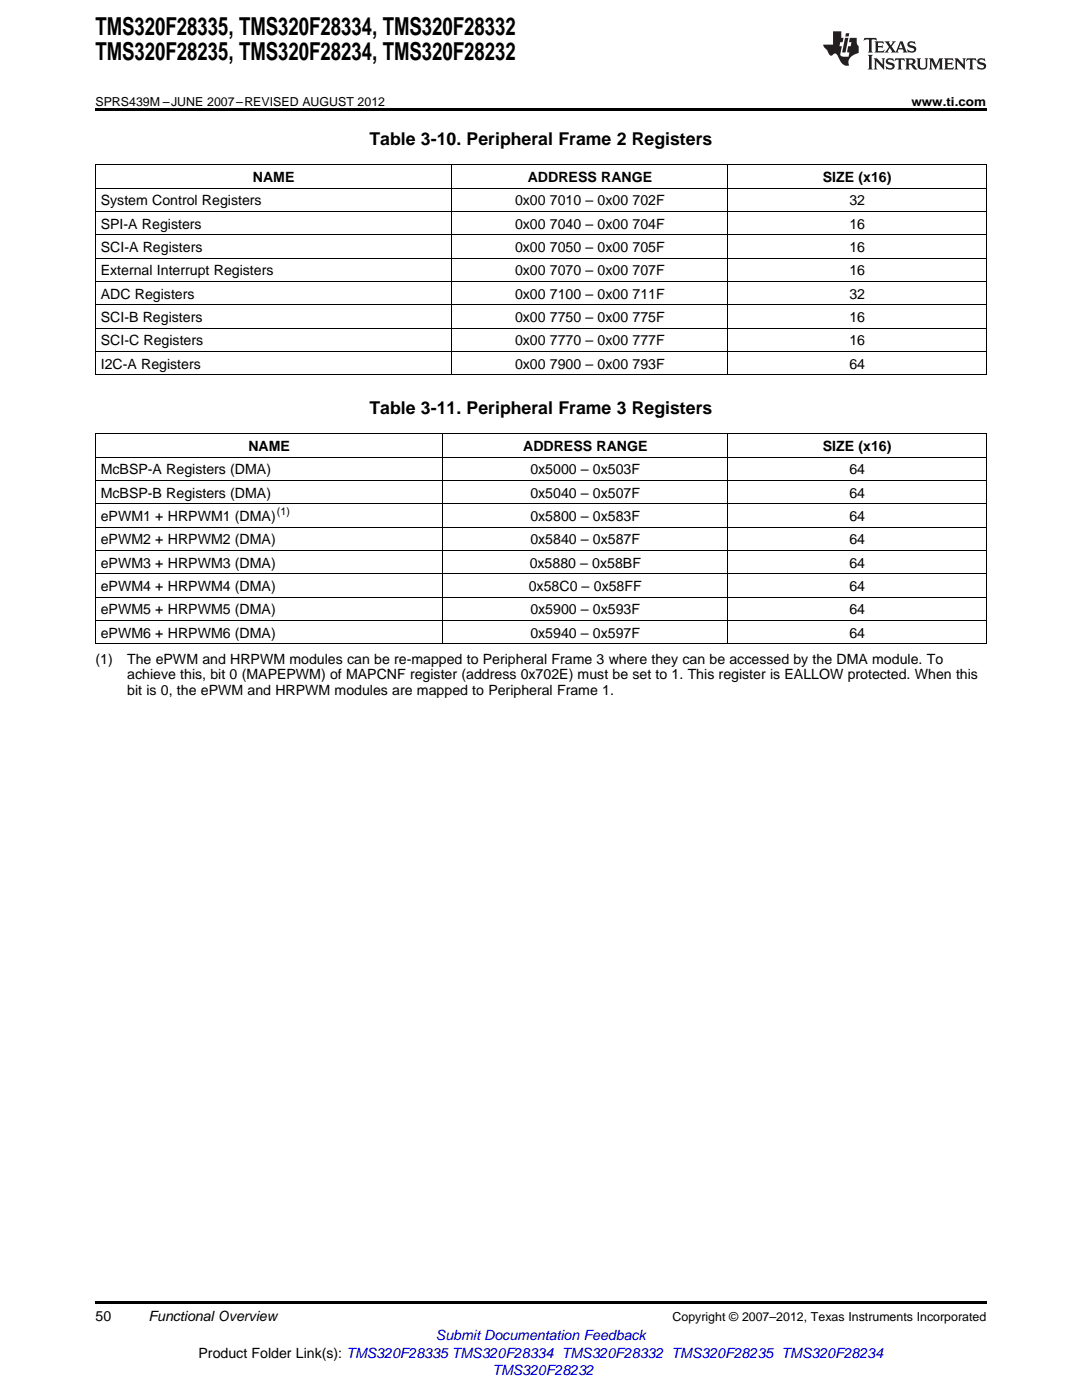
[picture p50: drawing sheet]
<svg xmlns="http://www.w3.org/2000/svg" width="216mm" height="279mm" viewBox="0 0 216 279" stroke-linecap="round" stroke-linejoin="round" font-family="sans-serif">
<defs><g id="words">
<g font-size="4.9">
<text x="19" y="7.1">TMS320F28335, TMS320F28334, TMS320F28332</text>
<text x="19" y="12">TMS320F28235, TMS320F28234, TMS320F28232</text>
</g>
<g font-size="3.5">
<text x="73.7" y="28.9">Table 3-10. Peripheral Frame 2 Registers</text>
<text x="73.7" y="82.6">Table 3-11. Peripheral Frame 3 Registers</text>
</g>
<g font-size="2.8">
<text x="20.1" y="41">System Control Registers</text>
<text x="50.4" y="36.3">NAME</text>
<text x="102.8" y="41">0x00</text>
<text x="105.3" y="36.3">ADDRESS RANGE</text>
<text x="109.7" y="41">7010 – 0x00</text>
<text x="126.2" y="41">702F</text>
<text x="164.2" y="36.3">SIZE (x16)</text>
<text x="169.5" y="41">32</text>
<text x="20.1" y="45.6">SPI-A Registers</text>
<text x="102.8" y="45.6">0x00</text>
<text x="109.7" y="45.6">7040 – 0x00</text>
<text x="126.2" y="45.6">704F</text>
<text x="169.5" y="45.6">16</text>
<text x="20.1" y="50.3">SCI-A Registers</text>
<text x="102.8" y="50.3">0x00</text>
<text x="109.7" y="50.3">7050 – 0x00</text>
<text x="126.2" y="50.3">705F</text>
<text x="169.5" y="50.3">16</text>
<text x="20.1" y="55">External Interrupt Registers</text>
<text x="20.1" y="59.6">ADC Registers</text>
<text x="102.8" y="55">0x00</text>
<text x="102.8" y="59.6">0x00</text>
<text x="109.7" y="55">7070 – 0x00</text>
<text x="109.7" y="59.6">7100 – 0x00</text>
<text x="126.2" y="55">707F</text>
<text x="126.2" y="59.6">711F</text>
<text x="169.5" y="55">16</text>
<text x="169.5" y="59.6">32</text>
<text x="20.1" y="64.3">SCI-B Registers</text>
<text x="102.8" y="64.3">0x00</text>
<text x="109.7" y="64.3">7750 – 0x00</text>
<text x="126.2" y="64.3">775F</text>
<text x="169.5" y="64.3">16</text>
<text x="20.1" y="68.9">SCI-C Registers</text>
<text x="102.8" y="68.9">0x00</text>
<text x="109.7" y="68.9">7770 – 0x00</text>
<text x="126.2" y="68.9">777F</text>
<text x="169.5" y="68.9">16</text>
<text x="20.1" y="73.6">I2C-A Registers</text>
<text x="102.8" y="73.6">0x00</text>
<text x="109.7" y="73.6">7900 – 0x00</text>
<text x="126.2" y="73.6">793F</text>
<text x="169.5" y="73.6">64</text>
<text x="20.1" y="94.7">McBSP-A Registers (DMA)</text>
<text x="49.6" y="90">NAME</text>
<text x="104.4" y="90">ADDRESS RANGE</text>
<text x="105.8" y="94.7">0x5000 – 0x503F</text>
<text x="164.2" y="90">SIZE (x16)</text>
<text x="169.5" y="94.7">64</text>
<text x="20.1" y="99.3">McBSP-B Registers (DMA)</text>
<text x="105.8" y="99.3">0x5040 – 0x507F</text>
<text x="169.5" y="99.3">64</text>
<text x="20.1" y="104">ePWM1 + HRPWM1 (DMA)</text>
<text x="105.8" y="104">0x5800 – 0x583F</text>
<text x="169.5" y="104">64</text>
<text x="20.1" y="108.7">ePWM2 + HRPWM2 (DMA)</text>
<text x="20.1" y="113.3">ePWM3 + HRPWM3 (DMA)</text>
<text x="105.7" y="113.3">0x5880 – 0x58BF</text>
<text x="105.8" y="108.7">0x5840 – 0x587F</text>
<text x="169.5" y="108.7">64</text>
<text x="169.5" y="113.3">64</text>
<text x="20.1" y="118">ePWM4 + HRPWM4 (DMA)</text>
<text x="105.5" y="118">0x58C0 – 0x58FF</text>
<text x="169.5" y="118">64</text>
<text x="20.1" y="122.6">ePWM5 + HRPWM5 (DMA)</text>
<text x="105.8" y="122.6">0x5900 – 0x593F</text>
<text x="169.5" y="122.6">64</text>
<text x="20.1" y="127.3">ePWM6 + HRPWM6 (DMA)</text>
<text x="105.8" y="127.3">0x5940 – 0x597F</text>
<text x="169.5" y="127.3">64</text>
<text x="19" y="132.4">(1)</text>
<text x="25.4" y="132.4">The ePWM and HRPWM modules can be re-mapped to Peripheral Frame 3 where they can be accessed by the DMA module. To</text>
<text x="25.4" y="135.6">achieve this, bit 0 (MAPEPWM) of MAPCNF register (address 0x702E) must be set to 1. This register is EALLOW protected. When this</text>
<text x="25.4" y="138.8">bit is 0, the ePWM and HRPWM modules are mapped to Peripheral Frame 1.</text>
<text x="19" y="263.6">50</text>
<text x="29.6" y="263.6">Functional Overview</text>
<text x="39.6" y="270.9">Product Folder Link(s): TMS320F28335 TMS320F28334 TMS320F28332 TMS320F28235 TMS320F28234</text>
</g>
<g font-size="2.8" fill="#00f">
<text x="87" y="267.4">Submit Documentation Feedback</text>
<text x="98.2" y="274.5">TMS320F28232</text>
</g>
<g font-size="2.5">
<text x="19" y="21.1">SPRS439M –JUNE 2007–REVISED AUGUST 2012</text>
<text x="181.9" y="21.1">www.ti.com</text>
<text x="134.2" y="263.6">Copyright © 2007–2012, Texas Instruments Incorporated</text>
</g>
<text font-size="2.1" x="55.3" y="102.9">(1)</text>
</g></defs>
<g fill="#231f20">
<path d="M172.5 7.6l-.1 .5 .4-.2h.6v.1v2.1l-.2 .4h.9l-.2-.4v-2.1l.1-.1h.5l.5 .2-.2-.5zM174.5 8.3l.2 .3v1.5l-.2 .4h1.8l.2-.6a1.04 1.04 0 0 1-1.3 .2v-.7h.6l.3 .2v-.6l-.3 .2h-.6v-.6l.8-.1 .4 .3-.2-.5zM176.5 8.3l.9 1.1-.9 1.1h.8l-.2-.2 .4-.7 .5 .7-.2 .2h1.5l-.2-.2 .2-.4h.9l.1 .4-.2 .2h1l-.3-.3-.7-1.9h-.5l-.9 2-.8-1 .9-1h-.8l.1 .3-.4 .5-.3-.6 .1-.2zM179.7 8.6l.4 1h-.7zM181.3 8.4a.63 .63 0 0 0-.2 .7 .63 .63 0 0 0 .6 .4l.6 .2 .1 .2a.75 .75 0 0 1-.7 .4 .75 .75 0 0 1-.6-.5l.1 .7 .1-.1a1.11 1.11 0 0 0 1.5-.6 1.13 1.13 0 0 0-1.2-.8l-.1-.4a1.04 1.04 0 0 1 1.2 .2l-.2-.5-.2 .1-.4-.2zM173.2 10.9l.2 .4v2.2l-.2 .4h1l-.3-.4v-2.2l.3-.4zM174.3 11.6l.3 .4v1.5l-.3 .4h.8l-.2-.4v-1.3l1.5 1.7v-1.9l.2-.4h-.7l.2 .4v.9l-1.1-1.3zM177 11.8a.62 .62 0 0 0-.2 .7 .62 .62 0 0 0 .6 .4l.6 .1 .1 .3a.76 .76 0 0 1-.7 .3 .76 .76 0 0 1-.7-.4l.2 .7 .1-.1a1.11 1.11 0 0 0 1.5-.6 1.13 1.13 0 0 0-1.2-.8l-.1-.4a1.04 1.04 0 0 1 1.2 .2l-.2-.6-.2 .1-.5-.1zM178.7 11.6l-.2 .6a.61 .61 0 0 1 .8-.3v1.6l-.2 .4h.9l-.2-.4v-1.6a.63 .63 0 0 1 .7 .3l-.1-.6zM180.6 11.6l.3 .4v1.5l-.3 .4h1l-.2-.2-.1-.8 .6 .2a.76 .76 0 0 0 1.2 .7l-1-1a.58 .58 0 0 0 .6-.5 .58 .58 0 0 0-.5-.6zM181.4 11.9h.1a.45 .45 0 0 1 .5 .1 .45 .45 0 0 1 .1 .5l-.8 .2zM182.9 11.6l.2 .2a2.17 2.17 0 0 0 .3 1.9 .99 .99 0 0 0 1.6-.6v-1.1l.2-.4h-.7l.2 .2a1.92 1.92 0 0 1-.2 1.8 .6 .6 0 0 1-.9-.5v-1.1l.2-.4zM185.4 11.6l.2 .4v1.5l-.2 .4h.7l-.2-.4v-1.4l.8 1.8 .8-1.8v1.4l-.2 .4h.9l-.2-.4v-1.5l.2-.4h-.8l-.6 1.5-.6-1.5zM188.4 11.6l.2 .4v1.5l-.2 .4h1.8l.1-.6a1.04 1.04 0 0 1-1.2 .1v-.6h.5l.4 .2v-.6l-.4 .2h-.5v-.7h.8l.3 .3-.1-.6zM190.5 11.6l.2 .4v1.5l-.2 .4h.7l-.2-.4v-1.3l1.5 1.7v-1.9l.2-.4h-.7l.2 .4v.9l-1.1-1.3zM192.9 11.6l-.1 .6a.61 .61 0 0 1 .7-.3l.1 1.6-.3 .4h1l-.3-.4 .1-1.6a.63 .63 0 0 1 .7 .3l-.1-.6zM195.2 11.8a.62 .62 0 0 0-.2 .7 .62 .62 0 0 0 .6 .4l.6 .1 .1 .3a.76 .76 0 0 1-.7 .3 .76 .76 0 0 1-.6-.4l.1 .7 .1-.1a1.11 1.11 0 0 0 1.6-.6 1.13 1.13 0 0 0-1.3-.8l-.1-.4a1.04 1.04 0 0 1 1.2 .2l-.1-.6-.2 .1-.5-.1z"/>
<path d="M166.2 6.3v2.6h-1.9v.4l.8 .9a.91 .91 0 0 0 1 .8 .56 .56 0 0 1 .5-.3 .56 .56 0 0 1 .5 .3l.4 .8a1.53 1.53 0 0 0 1.9 1.2 1.54 1.54 0 0 1 1-2.1l.9-.3v-1.4a1.52 1.52 0 0 1-.4-1.6h-1.3l-.2 .8h.5l-.2 .8h-.5l-.1 1v.2l.4 .1-.2 .8a1.93 1.93 0 0 1-1.6-.3l.3-1.8h-.5l.2-.8h.4l.2-.8h-.4v-1.3zM168.6 7.6l-.6 2.9h.7l.6-2.9zM168.8 6.6l-.1 .7h.6l.2-.7z"/>
</g>
<path d="M19 21.6h177.8v.6h-177.8zM19 259.7h177.8v.5h-177.8z" fill="#000"/>
<g fill="none" stroke="#000" stroke-width=".2">
<path d="M19 37.6h177.8M19 32.9h177.8M19.1 32.9v42M90.1 32.9v42M145.2 32.9v42M196.8 32.9v42M19 56.2h177.8M19 51.5h177.8M19 46.9h177.8M19 42.2h177.8M19 74.8h177.8M19 70.1h177.8"/>
<path d="M19 65.5h177.8M19 60.8h177.8M19 95.9h177.8M19 91.2h177.8M19 86.6h177.8M19.1 86.6v42M88.3 86.6v42M145.2 86.6v42M196.8 86.6v42M19 119.2h177.8M19 114.5h177.8M19 109.9h177.8"/>
<path d="M19 105.2h177.8M19 100.6h177.8M19 128.5h177.8M19 123.8h177.8"/>
</g>
<use href="#words"/>
</svg>
